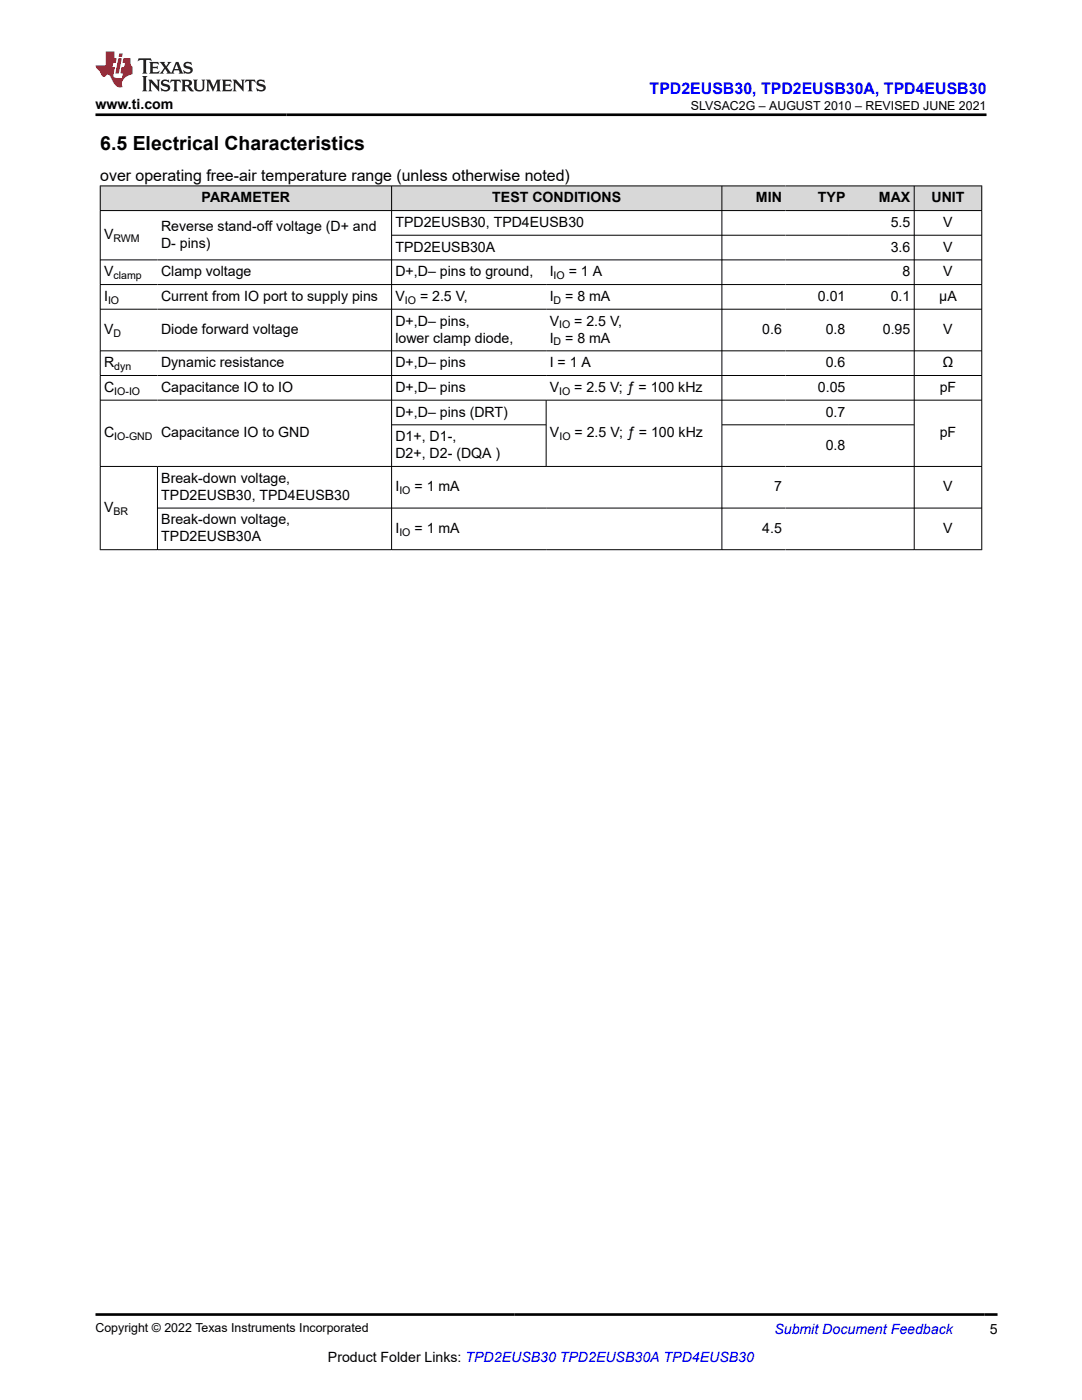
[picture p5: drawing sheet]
<svg xmlns="http://www.w3.org/2000/svg" width="216mm" height="279mm" viewBox="0 0 216 279" stroke-linecap="round" stroke-linejoin="round" font-family="sans-serif">
<defs><g id="words">
<text font-size="3.9" x="20" y="29.9">6.5 Electrical Characteristics</text>
<text font-size="3.2" fill="#00f" x="129.6" y="18.7">TPD2EUSB30, TPD2EUSB30A, TPD4EUSB30</text>
<text font-size="3.2" x="20" y="36.1">over operating free-air temperature range (unless otherwise noted)</text>
<g font-size="2.8">
<text x="19.1" y="21.8">www.ti.com</text>
<text x="40.2" y="40.4">PARAMETER</text>
<text x="98.2" y="40.4">TEST CONDITIONS</text>
<text x="150.8" y="40.4">MIN</text>
<text x="163.2" y="40.4">TYP</text>
<text x="175.4" y="40.4">MAX</text>
<text x="185.9" y="40.4">UNIT</text>
<text x="20.8" y="47.8">V</text>
<text x="32.1" y="46.1">Reverse stand-off voltage (D+ and</text>
<text x="78.9" y="45.3">TPD2EUSB30, TPD4EUSB30</text>
<text x="177.7" y="45.3">5.5</text>
<text x="188.2" y="45.3">V</text>
<text x="32.1" y="49.5">D- pins)</text>
<text x="78.9" y="50.2">TPD2EUSB30A</text>
<text x="177.7" y="50.2">3.6</text>
<text x="188.2" y="50.2">V</text>
<text x="20.8" y="55.1">V</text>
<text x="32.1" y="55.1">Clamp voltage</text>
<text x="78.9" y="55.1">D+,D– pins to ground,</text>
<text x="109.7" y="55.1">I</text>
<text x="113.5" y="55.1">= 1 A</text>
<text x="180.1" y="55.1">8</text>
<text x="188.2" y="55.1">V</text>
<text x="20.8" y="60.1">I</text>
<text x="32.1" y="60.1">Current from IO port to supply pins</text>
<text x="78.9" y="60.1">V</text>
<text x="78.9" y="65">D+,D– pins,</text>
<text x="83.8" y="60.1">= 2.5 V,</text>
<text x="109.7" y="60.1">I</text>
<text x="109.7" y="65">V</text>
<text x="112.8" y="60.1">= 8 mA</text>
<text x="114.6" y="65">= 2.5 V,</text>
<text x="163.2" y="60.1">0.01</text>
<text x="177.7" y="60.1">0.1</text>
<text x="187.4" y="60.1">μA</text>
<text x="20.8" y="66.7">V</text>
<text x="32.1" y="66.7">Diode forward voltage</text>
<text x="78.9" y="68.4">lower clamp diode,</text>
<text x="109.7" y="68.4">I</text>
<text x="112.8" y="68.4">= 8 mA</text>
<text x="152.1" y="66.7">0.6</text>
<text x="164.8" y="66.7">0.8</text>
<text x="176.2" y="66.7">0.95</text>
<text x="188.2" y="66.7">V</text>
<text x="20.8" y="73.3">R</text>
<text x="32.1" y="73.3">Dynamic resistance</text>
<text x="78.9" y="73.3">D+,D– pins</text>
<text x="109.7" y="73.3">I = 1 A</text>
<text x="164.8" y="73.3">0.6</text>
<text x="188.1" y="73.3">Ω</text>
<text x="20.8" y="78.2">C</text>
<text x="32.1" y="78.2">Capacitance IO to IO</text>
<text x="78.9" y="78.2">D+,D– pins</text>
<text x="78.9" y="83.1">D+,D– pins (DRT)</text>
<text x="109.7" y="78.2">V</text>
<text x="114.6" y="78.2">= 2.5 V; ƒ = 100 kHz</text>
<text x="163.2" y="78.2">0.05</text>
<text x="164.8" y="83.1">0.7</text>
<text x="187.5" y="78.2">pF</text>
<text x="20.8" y="87.3">C</text>
<text x="32.1" y="87.3">Capacitance IO to GND</text>
<text x="78.9" y="88.1">D1+, D1-,</text>
<text x="109.7" y="87.3">V</text>
<text x="114.6" y="87.3">= 2.5 V; ƒ = 100 kHz</text>
<text x="164.8" y="89.7">0.8</text>
<text x="187.5" y="87.3">pF</text>
<text x="78.9" y="91.4">D2+, D2- (DQA )</text>
<text x="32.2" y="96.4">Break-down voltage,</text>
<text x="32.2" y="99.7">TPD2EUSB30, TPD4EUSB30</text>
<text x="78.9" y="98.1">I</text>
<text x="82.7" y="98.1">= 1 mA</text>
<text x="154.4" y="98.1">7</text>
<text x="188.2" y="98.1">V</text>
<text x="20.8" y="102.2">V</text>
<text x="32.2" y="104.7">Break-down voltage,</text>
<text x="78.9" y="106.4">I</text>
<text x="82.7" y="106.4">= 1 mA</text>
<text x="152.1" y="106.4">4.5</text>
<text x="188.2" y="106.4">V</text>
<text x="32.2" y="108.1">TPD2EUSB30A</text>
<text x="197.5" y="266.1">5</text>
<text x="65.4" y="271.7">Product Folder Links: TPD2EUSB30 TPD2EUSB30A TPD4EUSB30</text>
</g>
<text font-size="2.8" fill="#00f" x="154.5" y="266.2">Submit Document Feedback</text>
<g font-size="2.5">
<text x="137.9" y="21.9">SLVSAC2G – AUGUST 2010 – REVISED JUNE 2021</text>
<text x="19.1" y="265.9">Copyright © 2022 Texas Instruments Incorporated</text>
</g>
<g font-size="2.1">
<text x="22.6" y="48.3">RWM</text>
<text x="22.6" y="55.7">clamp</text>
<text x="110.5" y="55.7">IO</text>
<text x="21.6" y="60.6">IO</text>
<text x="80.8" y="60.6">IO</text>
<text x="110.5" y="60.6">D</text>
<text x="111.6" y="65.5">IO</text>
<text x="22.6" y="67.2">D</text>
<text x="110.5" y="68.9">D</text>
<text x="22.8" y="73.9">dyn</text>
<text x="22.8" y="78.8">IO-IO</text>
<text x="111.6" y="78.8">IO</text>
<text x="22.8" y="87.9">IO-GND</text>
<text x="111.6" y="87.9">IO</text>
<text x="79.7" y="98.6">IO</text>
<text x="22.6" y="102.8">BR</text>
<text x="79.7" y="106.9">IO</text>
</g>
</g></defs>
<g fill="#d8d8d8">
<path d="M20 37.1h175.9v4.9h-175.9z" fill-rule="evenodd"/>
<path d="M20.1 37.2h58v4.8h-58z" fill-rule="evenodd"/>
<path d="M78.2 37.2h65.8v4.8h-65.8z" fill-rule="evenodd"/>
<path d="M144.1 37.2h12.6v4.8h-12.6z" fill-rule="evenodd"/>
<path d="M156.7 37.2h12.7v4.8h-12.7z" fill-rule="evenodd"/>
<path d="M169.4 37.2h13v4.8h-13z" fill-rule="evenodd"/>
<path d="M182.5 37.2h13.3v4.8h-13.3z" fill-rule="evenodd"/>
</g>
<g fill="none" stroke="#000" stroke-width=".2">
<path d="M19.9 37.1h176.1M20 37v72.8M78.1 37v72.8M144 37v72.8M182.4 37v72.8M195.9 37v72.8M19.9 42h176.1M19.9 51.9h176.1M19.9 56.8h176.1M78.1 46.9h117.9M19.9 61.7h176.1M19.9 70h176.1"/>
<path d="M19.9 74.9h176.1M19.9 79.9h176.1M109 79.9v13.3M19.9 93.1h176.1M31.4 93.1v16.7M78.1 84.8h30.9M144 84.8h38.5M19.9 109.7h176.1M31.4 101.4h164.6"/>
</g>
<path d="M27.7 11.6l-.2 .6 .5-.2h.6v.1v2.2l-.2 .4h1l-.2-.4v-2.2v-.1h.5l.5 .2-.1-.6zM29.8 12.4l.2 .3v1.6l-.2 .4h1.9l.1-.6a1.08 1.08 0 0 1-1.3 .2v-.7h.6l.4 .2v-.7l-.4 .2h-.6v-.5l.2-.2a1 1 0 0 1 1 .3l-.1-.5zM31.8 12.4l1 1.1-1 1.2h.9l-.2-.2 .4-.8 .5 .8-.2 .2h1.6l-.2-.2 .1-.5h1l.1 .5-.1 .2h.9l-.2-.4-.8-1.9h-.5l-1 2.1-.8-1.1 .9-1h-.8l.2 .2-.5 .6-.3-.6 .1-.2zM35.2 12.8l.4 1h-.8zM36.8 12.5a.65 .65 0 0 0-.2 .7 .65 .65 0 0 0 .6 .5l.7 .1 .1 .3a.79 .79 0 0 1-.7 .4 .79 .79 0 0 1-.7-.5l.1 .7 .2-.1a.93 .93 0 0 0 1.1 0 .93 .93 0 0 0 .4-.9 1.46 1.46 0 0 0-1.2-.6l-.1-.3a1.09 1.09 0 0 1 1.2 .2l-.2-.6-.1 .1-.6-.2zM28.4 15.2l.2 .4v2.2l-.2 .4h1l-.2-.4v-2.2l.2-.4zM29.6 15.9l.2 .4v1.5l-.2 .4h.8l-.3-.4v-1.3l1.7 1.8v-2l.2-.4h-.8l.2 .2 .1 1.1-1.2-1.3zM32.3 16a.65 .65 0 0 0-.2 .8 .65 .65 0 0 0 .7 .4l.6 .2 .1 .2a.79 .79 0 0 1-.7 .4 .79 .79 0 0 1-.7-.5l.1 .7 .2-.1a.93 .93 0 0 0 1.1 .1 .93 .93 0 0 0 .4-1 1.46 1.46 0 0 0-1.2-.5l-.1-.4a1.09 1.09 0 0 1 1.2 .2l-.2-.6-.1 .1-.6-.1zM34.1 15.9l-.1 .6a.63 .63 0 0 1 .7-.3l.1 1.6-.3 .4h1l-.2-.4v-1.6a.66 .66 0 0 1 .8 .3l-.1-.6zM36.2 15.9l.2 .4v1.5l-.2 .4h.9l-.2-.2v-.7h.5l.1 .2a.79 .79 0 0 0 1.2 .6l-1-.9a.61 .61 0 0 0 .6-.6 .61 .61 0 0 0-.5-.7zM36.9 16.2h.2a.47 .47 0 0 1 .5 .1 .47 .47 0 0 1 .1 .5l-.2 .1-.6 .1zM38.5 15.9l.2 .2a2.27 2.27 0 0 0 .4 2 1.04 1.04 0 0 0 1.7-.7v-1.3l.2-.2h-.8l.2 .4v1.1a.6 .6 0 0 1-.6 .6 .6 .6 0 0 1-.6-.6v-1.1l.3-.4zM41.1 15.9l.2 .4v1.5l-.2 .4h.7l-.2-.4v-1.4l.9 1.9 .8-1.9v1.4l-.2 .4h1l-.3-.4v-1.5l.3-.4h-.8l-.7 1.5-.7-1.5zM44.3 15.9l.2 .4v1.5l-.2 .4h1.9l.1-.6a1.09 1.09 0 0 1-1.3 .2v-.7h.6l.4 .2v-.6l-.4 .2h-.6v-.6l.2-.1a1.01 1.01 0 0 1 1 .3l-.1-.6zM46.4 15.9l.3 .4v1.5l-.3 .4h.8l-.2-.4v-1.3l1.6 1.8v-2l.2-.4h-.7l.2 .2v1.1l-1.2-1.3zM49 15.9l-.1 .6a.63 .63 0 0 1 .8-.3v1.6l-.3 .4h1l-.2-.4v-1.6a.66 .66 0 0 1 .8 .3l-.1-.6zM51.4 16a.65 .65 0 0 0-.2 .8 .65 .65 0 0 0 .6 .4l.6 .2 .2 .2a.79 .79 0 0 1-.8 .4 .79 .79 0 0 1-.6-.5l.1 .7 .2-.1a.93 .93 0 0 0 1 .1 .93 .93 0 0 0 .5-1 1.46 1.46 0 0 0-1.3-.5l-.1-.4a1.09 1.09 0 0 1 1.3 .2l-.2-.6-.2 .1-.5-.1z" fill="#231f20"/>
<path d="M21.1 10.3v2.7h-2.1l.1 .4 .9 1a.95 .95 0 0 0 .9 .9 .59 .59 0 0 1 .6-.4 .59 .59 0 0 1 .5 .3l.4 .8a1.59 1.59 0 0 0 2.1 1.4 1.61 1.61 0 0 1 1-2.3l1-.3-.1-1.5a1.59 1.59 0 0 1-.4-1.7h-1.4l-.2 .9h.5l-.1 .9h-.5l-.2 .9v.3l.4 .1-.2 .9h-.6a.73 .73 0 0 1-1.1-.7l.3-1.5h-.5l.2-.9h.5l.2-.9h-.5v-1.3zM23.6 11.6l-.6 3.1h.7l.6-3.1zM23.8 10.7l-.1 .6h.7l.1-.6z" fill="#ed1c24"/>
<path d="M19.1 22.9h177.8M19.1 262.3h179.9" fill="none" stroke="#000" stroke-width=".53"/>
<use href="#words"/>
</svg>
